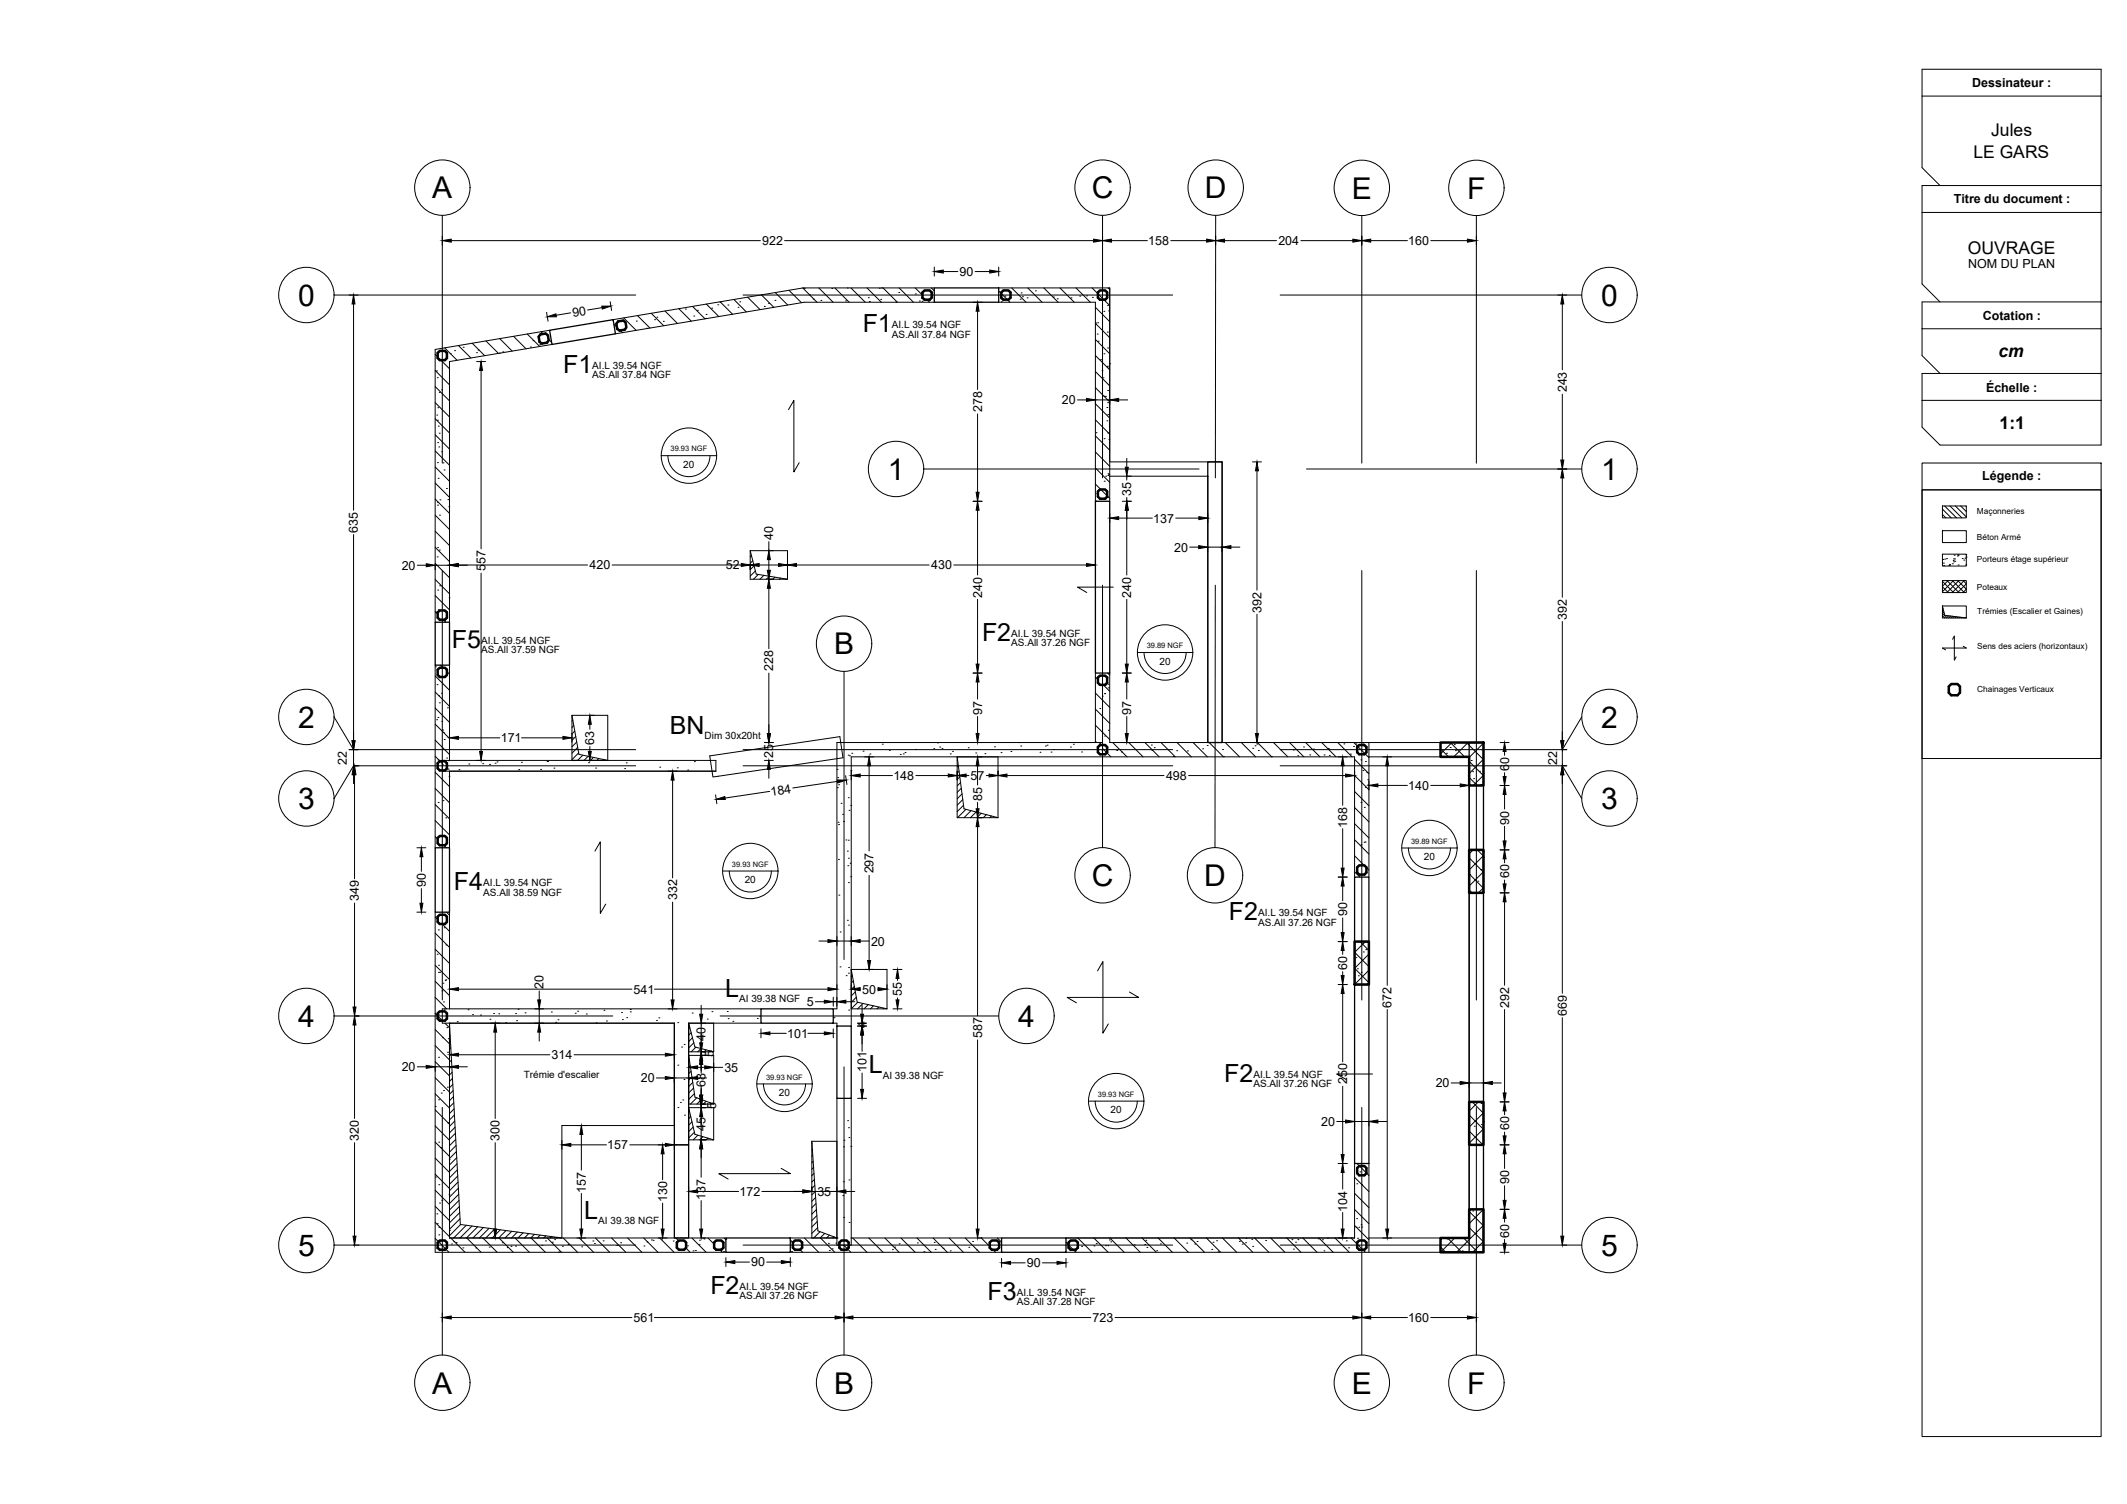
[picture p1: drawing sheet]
<svg xmlns="http://www.w3.org/2000/svg" width="594mm" height="420mm" viewBox="0 0 594 420" stroke-linecap="round" stroke-linejoin="round" font-family="sans-serif">
<defs><g id="words">
<g font-size="8.4">
<text x="120.7" y="55.4">A</text>
<text x="304.9" y="55.4">C</text>
<text x="336.5" y="55.4">D</text>
<text x="377.6" y="55.5">E</text>
<text x="409.8" y="55.5">F</text>
<text x="83.2" y="85.4">0</text>
<text x="447.2" y="85.4">0</text>
<text x="247.9" y="134">1</text>
<text x="447.2" y="134">1</text>
<text x="232.9" y="182.8">B</text>
<text x="83.2" y="203.3">2</text>
<text x="447.2" y="203.3">2</text>
<text x="83.2" y="226">3</text>
<text x="447.2" y="226">3</text>
<text x="304.9" y="247.5">C</text>
<text x="336.3" y="247.5">D</text>
<text x="83.2" y="286.8">4</text>
<text x="284.4" y="286.8">4</text>
<text x="83.2" y="350.8">5</text>
<text x="447.2" y="350.8">5</text>
<text x="120.7" y="389.3">A</text>
<text x="232.9" y="389.3">B</text>
<text x="377.6" y="389.3">E</text>
<text x="409.8" y="389.3">F</text>
</g>
<g font-size="7">
<text x="240.9" y="92.8">F1</text>
<text x="157.3" y="104.2">F1</text>
<text x="274.3" y="179.1">F2</text>
<text x="126.2" y="180.9">F5</text>
<text x="187.1" y="205.1">BN</text>
<text x="126.8" y="248.7">F4</text>
<text x="343.2" y="257.1">F2</text>
<text x="202.6" y="278.4">L</text>
<text x="242.7" y="299.9">L</text>
<text x="341.9" y="302.2">F2</text>
<text x="163.2" y="340.4">L</text>
<text x="198.4" y="361.5">F2</text>
<text x="275.8" y="363.2">F3</text>
</g>
<g font-size="4.9">
<text x="556.2" y="38.1">Jules</text>
<text x="551.2" y="44">LE GARS</text>
<text x="549.6" y="71">OUVRAGE</text>
<text x="558.2" y="99.8">cm</text>
<text x="558.5" y="119.8">1:1</text>
</g>
<g font-size="3.5">
<text x="550.8" y="24.3">Dessinateur :</text>
<text x="545.7" y="56.8">Titre du document :</text>
<text x="212.9" y="68.5">922</text>
<text x="320.7" y="68.5">158</text>
<text x="357" y="68.5">204</text>
<text x="393.3" y="68.5">160</text>
<text x="268" y="77.1">90</text>
<text x="549.7" y="75">NOM DU PLAN</text>
<text x="160" y="88.5" transform="rotate(-9 160 88.5)">90</text>
<text x="553.8" y="89.3">Cotation :</text>
<text x="296.6" y="112.9">20</text>
<text x="437.6" y="109.6" transform="rotate(-90 437.6 109.6)">243</text>
<text x="554.7" y="109.6">Échelle :</text>
<text x="274.3" y="115.1" transform="rotate(-90 274.3 115.1)">278</text>
<text x="553.6" y="134">Légende :</text>
<text x="315.9" y="138.5" transform="rotate(-90 315.9 138.5)">35</text>
<text x="100" y="148.8" transform="rotate(-90 100 148.8)">635</text>
<text x="322.1" y="146">137</text>
<text x="216" y="150.7" transform="rotate(-90 216 150.7)">40</text>
<text x="328" y="154.1">20</text>
<text x="112.2" y="159.1">20</text>
<text x="135.6" y="159.6" transform="rotate(-90 135.6 159.6)">557</text>
<text x="164.7" y="159.1">420</text>
<text x="202.7" y="159.1">52</text>
<text x="260.1" y="159.1">430</text>
<text x="274.3" y="166.9" transform="rotate(-90 274.3 166.9)">240</text>
<text x="315.9" y="166.9" transform="rotate(-90 315.9 166.9)">240</text>
<text x="352.3" y="171.1" transform="rotate(-90 352.3 171.1)">392</text>
<text x="437.6" y="173.1" transform="rotate(-90 437.6 173.1)">392</text>
<text x="216" y="187.5" transform="rotate(-90 216 187.5)">228</text>
<text x="274.3" y="199.7" transform="rotate(-90 274.3 199.7)">97</text>
<text x="315.9" y="199.7" transform="rotate(-90 315.9 199.7)">97</text>
<text x="139.9" y="207.4">171</text>
<text x="166" y="208.1" transform="rotate(-90 166 208.1)">63</text>
<text x="96.9" y="213.6" transform="rotate(-90 96.9 213.6)">22</text>
<text x="216" y="211.9" transform="rotate(-90 216 211.9)">25</text>
<text x="421.5" y="215.3" transform="rotate(-90 421.5 215.3)">60</text>
<text x="434.9" y="213.6" transform="rotate(-90 434.9 213.6)">22</text>
<text x="249.5" y="217.9">148</text>
<text x="271.1" y="217.9">57</text>
<text x="325.7" y="217.9">498</text>
<text x="393.3" y="220.6">140</text>
<text x="215.4" y="222.3" transform="rotate(-8 215.4 222.3)">184</text>
<text x="274.3" y="223.7" transform="rotate(-90 274.3 223.7)">85</text>
<text x="376.2" y="231.3" transform="rotate(-90 376.2 231.3)">168</text>
<text x="421.5" y="230.4" transform="rotate(-90 421.5 230.4)">90</text>
<text x="244" y="244" transform="rotate(-90 244 244)">297</text>
<text x="421.5" y="245.4" transform="rotate(-90 421.5 245.4)">60</text>
<text x="100.3" y="251.8" transform="rotate(-90 100.3 251.8)">349</text>
<text x="118.9" y="247.8" transform="rotate(-90 118.9 247.8)">90</text>
<text x="189.1" y="251.5" transform="rotate(-90 189.1 251.5)">332</text>
<text x="376.2" y="256" transform="rotate(-90 376.2 256)">90</text>
<text x="243.3" y="264.1">20</text>
<text x="376.2" y="271" transform="rotate(-90 376.2 271)">60</text>
<text x="151.8" y="276.3" transform="rotate(-90 151.8 276.3)">20</text>
<text x="177" y="277.6">541</text>
<text x="225.3" y="281.1">5</text>
<text x="240.8" y="277.6">50</text>
<text x="251.9" y="278.3" transform="rotate(-90 251.9 278.3)">55</text>
<text x="388.7" y="281.5" transform="rotate(-90 388.7 281.5)">672</text>
<text x="421.5" y="281.5" transform="rotate(-90 421.5 281.5)">292</text>
<text x="242" y="287.1" transform="rotate(-90 242 287.1)">4</text>
<text x="437.6" y="283.8" transform="rotate(-90 437.6 283.8)">669</text>
<text x="197.1" y="290.7" transform="rotate(-90 197.1 290.7)">40</text>
<text x="219.9" y="289.9">101</text>
<text x="274.3" y="290" transform="rotate(-90 274.3 290)">587</text>
<text x="112.2" y="299.3">20</text>
<text x="154" y="295.9">314</text>
<text x="199.4" y="295.3" transform="rotate(-90 199.4 295.3)">5</text>
<text x="202.3" y="299.4">35</text>
<text x="242" y="299.5" transform="rotate(-90 242 299.5)">101</text>
<text x="179" y="302.4">20</text>
<text x="197.1" y="303.6" transform="rotate(-90 197.1 303.6)">68</text>
<text x="376.2" y="302.9" transform="rotate(-90 376.2 302.9)">250</text>
<text x="401" y="303.8">20</text>
<text x="200.1" y="309.9" transform="rotate(-90 200.1 309.9)">5</text>
<text x="197.1" y="315.8" transform="rotate(-90 197.1 315.8)">45</text>
<text x="369" y="314.5">20</text>
<text x="421.5" y="315.8" transform="rotate(-90 421.5 315.8)">60</text>
<text x="100.3" y="318.7" transform="rotate(-90 100.3 318.7)">320</text>
<text x="139.5" y="318.7" transform="rotate(-90 139.5 318.7)">300</text>
<text x="169.6" y="321.1">157</text>
<text x="163.6" y="333.2" transform="rotate(-90 163.6 333.2)">157</text>
<text x="186.3" y="335.9" transform="rotate(-90 186.3 335.9)">130</text>
<text x="197.1" y="335.2" transform="rotate(-90 197.1 335.2)">137</text>
<text x="206.5" y="334.1">172</text>
<text x="228.3" y="334.1">35</text>
<text x="421.5" y="330.8" transform="rotate(-90 421.5 330.8)">90</text>
<text x="376.2" y="338.5" transform="rotate(-90 376.2 338.5)">104</text>
<text x="421.5" y="345.8" transform="rotate(-90 421.5 345.8)">60</text>
<text x="209.8" y="353.8">90</text>
<text x="286.8" y="354">90</text>
<text x="177" y="369.3">561</text>
<text x="305.1" y="369.3">723</text>
<text x="393.3" y="369.3">160</text>
</g>
<g font-size="2.8">
<text x="249.1" y="94.3">AS.All 37.84 NGF</text>
<text x="249.1" y="91.7">AI.L 39.54 NGF</text>
<text x="165.4" y="105.7">AS.All 37.84 NGF</text>
<text x="165.4" y="103.1">AI.L 39.54 NGF</text>
<text x="190.8" y="130.6">20</text>
<text x="134.4" y="179.8">AI.L 39.54 NGF</text>
<text x="282.4" y="178">AI.L 39.54 NGF</text>
<text x="134.4" y="182.4">AS.All 37.59 NGF</text>
<text x="282.4" y="180.6">AS.All 37.26 NGF</text>
<text x="323.9" y="185.7">20</text>
<text x="196.8" y="206.6">Dim 30x20ht</text>
<text x="397.7" y="240.3">20</text>
<text x="135" y="250.2">AS.All 38.59 NGF</text>
<text x="135" y="247.6">AI.L 39.54 NGF</text>
<text x="208" y="246.7">20</text>
<text x="351.4" y="256">AI.L 39.54 NGF</text>
<text x="351.4" y="258.6">AS.All 37.26 NGF</text>
<text x="206.4" y="279.9">AI 39.38 NGF</text>
<text x="146.3" y="301.1">Trémie d'escalier</text>
<text x="246.6" y="301.4">AI 39.38 NGF</text>
<text x="350.1" y="303.6">AS.All 37.26 NGF</text>
<text x="350.1" y="301">AI.L 39.54 NGF</text>
<text x="217.5" y="306.2">20</text>
<text x="310.2" y="311">20</text>
<text x="167.1" y="341.9">AI 39.38 NGF</text>
<text x="206.6" y="362.9">AS.All 37.26 NGF</text>
<text x="206.6" y="360.3">AI.L 39.54 NGF</text>
<text x="284" y="364.6">AS.All 37.28 NGF</text>
<text x="284" y="362.1">AI.L 39.54 NGF</text>
</g>
<g font-size="2.3">
<text x="552.2" y="143.7">Maçonneries</text>
<text x="552.2" y="150.8">Béton Armé</text>
<text x="552.1" y="157.1">Porteurs étage supérieur</text>
<text x="552.1" y="164.7">Poteaux</text>
<text x="552.3" y="171.6">Trémies (Escalier et Gaines)</text>
<text x="552.2" y="181.3">Sens des aciers (horizontaux)</text>
<text x="552.2" y="193.3">Chainages Verticaux</text>
</g>
<g font-size="2.1">
<text x="187.3" y="126">39.93 NGF</text>
<text x="320.3" y="181.1">39.89 NGF</text>
<text x="394.1" y="235.7">39.89 NGF</text>
<text x="204.4" y="242.1">39.93 NGF</text>
<text x="214" y="301.6">39.93 NGF</text>
<text x="306.6" y="306.4">39.93 NGF</text>
</g>
</g></defs>
<g fill="none" stroke="#000" stroke-width=".28">
<path d="M121.5 99l4 4M124.2 97.2l3.5 3.4M128 96.5l3.5 3.5M131.9 95.9l3.5 3.5M135.7 95.3l3.5 3.4M139.6 94.6l3.5 3.5M143.4 94l3.5 3.4M147.3 93.3l3.5 3.5M151.1 92.7l.6 .6M153.2 94.7l.9 .9M171.5 90.6l.8 .8M173.2 92.3l.6 .6"/>
<path d="M174.2 88.8l3.5 3.5M178 88.2l3.5 3.5M181.9 87.5l3.5 3.5M185.7 86.9l3.5 3.5M189.6 86.2l3.5 3.5M193.4 85.6l3.5 3.5M197.3 84.9l3.5 3.5M201.1 84.3l3.5 3.5M205 83.7l3.5 3.4M208.8 83l3.5 3.5M212.7 82.4l3.4 3.5M216.5 81.7l3.5 3.5"/>
<path d="M220.4 81.1l3.4 3.5M224.2 80.4l4 4M228.7 80.4l4 4M233.2 80.4l4 4M237.7 80.4l4 4M242.2 80.4l4 4M246.6 80.4l4 4M251.1 80.4l4 4M255.6 80.4l2 2M258.9 83.7l.7 .7M260.1 80.4l.8 .9M278.9 81.3l3.2 3.1"/>
<path d="M282.6 80.4l4 4M287 80.4l4 4M291.5 80.4l4 4M296 80.4l4 4M300.5 80.4l4 4M305 80.4l5 5M306 99.3l4 4M306 94.8l4 4M306 90.3l4 4M306 85.9l4 4M309.5 80.4l.5 .5M121.5 117l4 4"/>
<path d="M121.5 112.5l4 4M121.5 108l4 4M121.5 103.5l4 4M306 117.3l4 4M306 112.8l4 4M306 108.3l4 4M306 103.8l4 4M121.5 139.4l4 4M121.5 134.9l4 4M121.5 130.5l4 4M121.5 126l4 4M121.5 121.5l4 4"/>
<path d="M306 139.7l.2 .3M306 135.2l4 4M306 130.7l4 4M306 126.3l4 4M306 121.8l4 4M121.5 157.4l4 4M121.5 152.9l4 4M121.5 148.4l4 4M121.5 143.9l4 4M121.5 170.9l.7 .7M121.5 166.4l4 4M121.5 161.9l4 4"/>
<path d="M123.8 173.1l.7 .7M121.5 197.8l4 4M121.5 193.3l4 4M121.5 188.8l4 4M123 185.8l.7 .7M124.8 187.6l.7 .7M306 198.1l4 4M306 193.6l4 4M306 189.1l.6 .7M308.2 191.3l1.8 1.8M309.3 188l.7 .6M121.5 215.8l4 4"/>
<path d="M121.5 211.3l2 2M121.5 206.8l4 4M121.5 202.3l4 4M306 207.1l.3 .3M306 202.6l4 4M307.9 209.1l2.4 2.3M310.8 207.4l4 4M315.3 207.4l4 4M319.8 207.4l4 4M324.3 207.4l4 4M328.7 207.4l4 4M333.2 207.4l4 4"/>
<path d="M337.7 207.4l4 4M342.2 207.4l4 4M346.7 207.4l4 4M351.2 207.4l4 4M355.7 207.4l4 4M360.2 207.4l4 4M364.7 207.4l4 4M369.2 207.4l4 4M373.6 207.4l4 4M378.1 207.4l4.2 4.2M378.3 216.6l4 4M378.3 212.1l4 4"/>
<path d="M402.3 209.2l2.3 2.2M405.1 207.4l4 4M405.5 207.4l-3.2 3.2M409.6 207.4l4.7 4.8M410 207.4l-4 4M410.3 217.2l2.3 2.2M410.3 212.7l4 4M414 207.4l.3 .3M414.3 216.6l-2.8 2.8M414.3 212.1l-4 4M414.3 207.6l-4 4M121.5 233.7l.7 .7"/>
<path d="M121.5 229.2l4 4M121.5 224.7l4 4M121.5 220.3l4 4M123.9 236.1l.8 .7M378.3 239.1l2.7 2.6M378.3 234.6l4 4M378.3 230.1l4 4M378.3 225.6l4 4M378.3 221.1l4 4M410.3 239.6l4 4M411.4 237.4l-1.1 1.1M412.6 237.4l1.7 1.8"/>
<path d="M414.3 239l-4 4M121.5 256.2l.7 .7M123.5 258.1l2 2.1M124.7 254.8l.8 .9M378.3 243.6l1.5 1.4M381.6 242.4l.7 .7M410.3 248.6l.8 .8M410.3 244.1l4 4M414.3 248l-1.4 1.4M414.3 243.5l-4 4M121.5 278.6l3.2 3.2M121.5 274.1l4 4"/>
<path d="M121.5 269.6l4 4M121.5 265.2l4 4M121.5 260.7l4 4M378.3 275h.1M379.9 263l2.4 2.5M381.4 263l-3.1 3 4 4M382.3 266.5l-4 4 4 4M382.3 271l-4 4M121.5 296.6l4 4M121.5 292.1l4 4M121.5 287.6l4 4M121.5 283.1l2 2"/>
<path d="M124.3 285.8l1.2 1.3M121.5 319l4 4M121.5 314.5l4 4M121.5 310l4 4M121.5 305.6l4 4M121.5 301.1l4 4M410.3 316l3.9 3.8M410.3 311.5l4 4M411.2 307.8l3.1 3.2M412.9 307.8l-2.6 2.6M414.3 315.4l-4 4M414.3 310.9l-4 4"/>
<path d="M121.5 337l4 4M121.5 332.5l4 4M121.5 328l4 4M121.5 323.5l4 4M378.3 337.9l4 4M378.3 333.4l4 4M378.3 328.9l4 4M379 325l3.3 3.4M410.3 338.4l4 4M414.2 337.8l.1 .1M414.3 337.8l-4 4M121.5 346l3.9 3.8"/>
<path d="M121.5 341.5l4 4M125.9 345.8l4 4M130.4 345.8l4 4M134.9 345.8l4 4M139.4 345.8l4 4M143.9 345.8l4 4M148.3 345.8l4 4M152.8 345.8l4 4M157.3 345.8l4 4M161.8 345.8l4 4M166.3 345.8l4 4M170.8 345.8l4 4"/>
<path d="M175.3 345.8l4 4M179.8 345.8l4 4M184.3 345.8l4 4M188.8 345.8l.7 .8M191.6 348.6l1.2 1.2M193.2 345.8l4 4M197.7 345.8l1.8 1.8M201 349.1l.7 .7M202.2 345.8l.5 .6M220.7 346.4l.8 .7M223.5 349.1l.7 .7M224.7 345.8l4 4"/>
<path d="M229.2 345.8l4 4M233.6 345.8l.2 .1M235.7 347.8l1.9 2M238.2 345.8l4 4M242.6 345.8l4 4M247.1 345.8l4 4M251.6 345.8l4 4M256.1 345.8l4 4M260.6 345.8l4 4M265.1 345.8l4 4M269.6 345.8l4 4M274.1 345.8l2.3 2.4"/>
<path d="M277.4 349.1l.7 .7M278.6 345.8l1.1 1.2M297.7 347.1l2.8 2.7M301 345.8l4 4M305.5 345.8l4 4M310 345.8l4 4M314.5 345.8l4 4M319 345.8l4 4M323.5 345.8l4 4M327.9 345.8l4 4M332.4 345.8l4 4M336.9 345.8l4 4"/>
<path d="M341.4 345.8l4 4M345.9 345.8l4 4M350.4 345.8l4 4M354.9 345.8l4 4M359.4 345.8l4 4M363.9 345.8l4 4M368.4 345.8l4 4M372.9 345.8l4 4M377.3 345.8l4 4M378.3 342.3l4 4.1M402.3 348.4l1.5 1.4M404.3 345.8l4 4"/>
<path d="M406.3 345.8l-4 4M408.8 345.8l4 4M410.3 342.9l4 4M414.3 346.8l-3 3M414.3 342.3l-7.5 7.5"/>
</g>
<!-- layer: BA -->
<g fill="none" stroke="#000" stroke-width=".28">
<path d="M125.7 98.8h.1M127 98h.1M129.4 97h.1M133.1 98.5h.1M133.5 97.8h.1M139.5 98.7h.1M140.4 98.3h.1M148.2 96.9h.1M148.9 95.2h.1M150.8 96.3h.1M151.2 92.7h.1M177.7 89.7h.1"/>
<path d="M180.5 91.7h.1M182.8 89.3h.1M183.5 88.6h.1M185.3 89.8h.1M191.4 86.3h.1M193.8 88.3h.1M194.8 86.7h.1M197 88.9h.1M197.2 87.8h.1M198.8 86.1h.1M200.5 85.2h.1M201.1 84.4h.1"/>
<path d="M203.3 85.2h.1M206.1 85.9h.1M206.6 84.3h.1M213.5 85.6h.1M214.7 84.8h.1M216.4 83.9h.1M224.6 80.5h.1M226.1 82.4h.1M227.1 83.5h.1M229.3 83.9h.1M232.3 80.6h.1M236.2 84.1h.1"/>
<path d="M236.7 80.5h.1M242.5 83.2h.1M242.8 84.2h.1M245.6 80.5h.1M246 83.6h.1M246.3 80.5h.1M250.2 84.4h.1M251 81.7h.1M255.7 82.1h.1M256.8 84.1h.1M257.4 83.4h.1M257.5 84.2h.1"/>
<path d="M279.5 83.5h.1M279.7 84.3h.1M280.7 82.7h.1M285 83.6h.1M285.2 81.8h.1M285.6 82.9h.1M286.9 83.2h.1M289.2 81.3h.1M294.2 83h.1M295.3 83.5h.1M299.1 83.2h.1M301.6 82.7h.1"/>
<path d="M303.5 82.7h.1M305.1 83.1h.1M306 90.2h.1M306.5 93.3h.1M306.6 90.2h.1M306.7 95.3h.1M308.3 87h.1M308.3 98.8h.1M308.9 82.5h.1M309.3 92.8h.1M309.3 85.4h.1M309.4 97.2h.1"/>
<path d="M309.6 86.8h.1M121.9 103.6h.1M122 116h.1M122.1 105.5h.1M122.2 117.4h.1M122.3 113.9h.1M122.4 119h.1M122.7 109.6h.1M123.3 108.9h.1M307.4 100.5h.1M307.8 103.6h.1M308.1 105.6h.1"/>
<path d="M308.4 110.7h.1M308.7 110.7h.1M309.1 113.8h.1M309.2 117.6h.1M309.2 102.5h.1M309.3 102.3h.1M309.4 112.5h.1M309.4 109.1h.1M309.4 115.8h.1M309.9 101.6h.1M122.2 129.2h.1M122.2 123.7h.1"/>
<path d="M122.4 133.6h.1M122.6 124.9h.1M122.7 121h.1M122.9 139.6h.1M123.3 126.2h.1M123.7 129.3h.1M124 131.3h.1M124.7 136.5h.1M125.1 139.6h.1M306.1 120.9h.1M306.3 137.9h.1M308.4 122.6h.1"/>
<path d="M308.4 134.4h.1M308.8 133h.1M309.4 120.9h.1M309.4 132.8h.1M309.5 132.3h.1M309.7 132.5h.1M309.7 122.8h.1M122.1 155.6h.1M122.2 141.1h.1M122.2 153h.1M122.2 140.3h.1M122.7 153.7h.1"/>
<path d="M122.8 143.9h.1M125.4 141.5h.1M121.8 171h.1M122.2 164.8h.1M122.4 170.3h.1M122.8 163.6h.1M125.4 167h.1M121.6 186.3h.1M122.1 191.3h.1M122.5 194.4h.1M122.7 196.3h.1M123.3 193.7h.1"/>
<path d="M125 197.7h.1M307.2 197.9h.1M307.9 194.5h.1M308.5 193.8h.1M309.2 189.1h.1M309.5 191.1h.1M309.5 192.2h.1M121.9 201.1h.1M122.3 200.4h.1M122.4 212.3h.1M123.4 201.5h.1M123.6 213.7h.1"/>
<path d="M123.6 203.9h.1M123.8 204.6h.1M124.1 206.6h.1M124.6 213.2h.1M124.7 211.8h.1M125.1 214.9h.1M125.3 212.5h.1M125.4 216.9h.1M128.2 215h.1M130.9 213.4h.1M134.8 213.3h.1M136.7 213.6h.1"/>
<path d="M138.3 213.2h.1M138.8 212.9h.1M144.9 215h.1M145.6 213h.1M151 214.9h.1M152.8 212.7h.1M153 212.7h.1M154.7 214.6h.1M160.3 212.5h.1M164.4 213.1h.1M166.4 214.6h.1M174.5 214.7h.1"/>
<path d="M174.9 213.1h.1M184.3 214.3h.1M189.2 214.5h.1M192.1 215.1h.1M193.9 212.8h.1M233.8 214.9h.1M234 217.3h.1M234.2 219.2h.1M236.9 211h.1M237.3 211.1h.1M237.7 215.2h.1M237.9 210.4h.1"/>
<path d="M241.1 209.8h.1M243 210.6h.1M246.4 207.9h.1M248.4 209.6h.1M251.4 210.8h.1M252.3 210.6h.1M252.8 210.2h.1M255.7 209.4h.1M260.8 209.1h.1M261.8 207.5h.1M262.5 208.7h.1M263.1 209.1h.1"/>
<path d="M265.4 210.6h.1M266.1 209.9h.1M270.4 208.9h.1M272.5 210.4h.1M275.1 210.5h.1M277.8 208.6h.1M279.6 210.2h.1M282.3 209.9h.1M284.6 207.5h.1M285.1 208.4h.1M290.5 210.2h.1M292 208.4h.1"/>
<path d="M292.4 208.2h.1M293.6 210.1h.1M294.2 209.4h.1M299 208.7h.1M299.8 207.9h.1M302.1 210.1h.1M307.1 207.7h.1M307.7 209.7h.1M308.5 205.6h.1M309.5 204h.1M311.9 209.7h.1M313.3 210.1h.1"/>
<path d="M314.5 207.5h.1M321.6 208.1h.1M321.7 209.6h.1M322.4 208.9h.1M327.6 211.3h.1M328.7 209.7h.1M331.6 209.8h.1M335.9 209.2h.1M337.2 208.3h.1M341.5 209.4h.1M341.7 211.3h.1M349.9 209h.1"/>
<path d="M350.5 208.3h.1M351.1 207.8h.1M351.5 209.7h.1M355.1 211.4h.1M361.2 209.5h.1M362.5 211.1h.1M364.1 208.7h.1M365.8 210.9h.1M366.8 209.3h.1M369.8 210.9h.1M371 209.1h.1M371.3 211.1h.1"/>
<path d="M375.4 207.8h.1M377.2 210.7h.1M378 208.5h.1M378.7 207.8h.1M380.1 212.3h.1M380.7 215.3h.1M380.7 207.6h.1M381.4 212.7h.1M381.4 220h.1M381.8 215.8h.1M382 217.8h.1M382 219.3h.1"/>
<path d="M404 210.4h.1M405 208.8h.1M406.2 208h.1M406.5 209.7h.1M410.9 212.4h.1M411.3 215.6h.1M411.6 217.5h.1M413.2 215.5h.1M413.6 219.2h.1M413.8 219.2h.1M413.9 209.5h.1M122.4 224.2h.1"/>
<path d="M122.4 236h.1M123.7 223.7h.1M124.5 228.5h.1M233.9 220h.1M234.1 229.7h.1M234.2 230.4h.1M234.9 224.4h.1M235.3 227.5h.1M235.6 229.5h.1M236.3 234.7h.1M236.7 237.8h.1M236.9 222.8h.1"/>
<path d="M236.9 239.8h.1M236.9 234.7h.1M237.1 226.4h.1M237.6 225h.1M380.1 224.2h.1M380.1 236h.1M381 235.3h.1M381 225.6h.1M381.3 235.2h.1M414.3 238h.1M414.3 239.5h.1M122.4 259.8h.1"/>
<path d="M124 259.2h.1M234.2 240.1h.1M234.3 250.1h.1M236.7 257.1h.1M236.8 241.9h.1M237 246.6h.1M237 258.4h.1M237.4 241.2h.1M237.6 244.9h.1M410.5 244.3h.1M412.8 246.2h.1M413.6 243h.1"/>
<path d="M414.3 249.2h.1M122.1 266.6h.1M122.5 271.6h.1M122.5 269.7h.1M122.8 271.7h.1M123.5 276.8h.1M123.7 274.7h.1M123.9 279.9h.1M124.3 273.9h.1M124.5 273.7h.1M124.6 264h.1M234.6 270.1h.1"/>
<path d="M234.7 260.4h.1M236.3 272.6h.1M237 271.9h.1M237 270.3h.1M378.7 267.5h.1M379.1 270.6h.1M379.4 272.6h.1M380.2 271.6h.1M380.8 265.9h.1M381.5 265.3h.1M122.5 283.5h.1M122.5 295.4h.1"/>
<path d="M123.6 289.9h.1M124.1 281.9h.1M124.6 283.7h.1M124.8 287.1h.1M125 294h.1M125.2 290.2h.1M125.5 292.2h.1M127.7 285.4h.1M130.7 282.1h.1M132 283.4h.1M134.2 283.6h.1M136.8 284.7h.1"/>
<path d="M137.9 283.1h.1M139.3 283.2h.1M141.2 285.7h.1M144 283.1h.1M144.3 285.1h.1M144.7 281.9h.1M146.6 283h.1M154 282.7h.1M155.2 285.6h.1M155.8 284.9h.1M160.7 283.1h.1M161.3 282.5h.1"/>
<path d="M163.8 283.3h.1M166.5 285.8h.1M168.7 282.2h.1M169.4 285.2h.1M173.6 282.9h.1M173.8 284.8h.1M175 284.3h.1M176 282h.1M176.1 282.7h.1M183.4 285.1h.1M184 284.4h.1M189.3 285.7h.1"/>
<path d="M189.3 297.6h.1M190.4 292.5h.1M191.1 291.8h.1M193.3 283h.1M197.5 284.7h.1M198.8 282.6h.1M203.1 282.6h.1M203.4 284.6h.1M204.7 285.3h.1M211.5 284.5h.1M212.2 283.8h.1M232.9 284.3h.1"/>
<path d="M234.7 280.1h.1M237 282.2h.1M121.5 309.1h.1M122.5 307.2h.1M122.5 319.1h.1M123.2 305.4h.1M123.9 304.7h.1M125 303.7h.1M125.1 313.7h.1M189.3 309.4h.1M190 308h.1M190.7 307.3h.1"/>
<path d="M191 301.6h.1M191.2 311.5h.1M235.7 318.5h.1M236.7 313.1h.1M237 315h.1M237.1 317.8h.1M411.8 314.6h.1M413.7 308.3h.1M413.8 314.2h.1M414.1 311.4h.1M414.3 313.4h.1M121.6 328.8h.1"/>
<path d="M122 339.1h.1M122.6 331h.1M122.8 336.1h.1M123.1 320.6h.1M123.4 335.4h.1M125.4 333.7h.1M125.5 324h.1M235.4 334h.1M235.5 330.1h.1M235.6 320.4h.1M236 333.3h.1M237.1 329.6h.1"/>
<path d="M237.7 320.2h.1M379 330.7h.1M379.8 327.4h.1M380.3 330.9h.1M411.3 338.3h.1M413.8 337.9h.1M122 348.8h.1M122.1 341.9h.1M122.6 345h.1M122.6 342.8h.1M122.8 346.9h.1M125.5 343.7h.1"/>
<path d="M126.1 347.5h.1M126.8 346.8h.1M127.4 347.1h.1M129.3 348.6h.1M132.9 348.6h.1M136.6 348.4h.1M140.3 347.2h.1M141.7 348.5h.1M142.7 348.2h.1M144 348.1h.1M151.3 347.9h.1M152.4 346.7h.1"/>
<path d="M154.3 347h.1M154.9 346.3h.1M156 349.8h.1M157.1 348.2h.1M158.7 347.7h.1M162.5 348.3h.1M165.6 346.7h.1M166 347.4h.1M168.5 346.6h.1M172.3 347.9h.1M173.3 347.2h.1M179.9 348.1h.1"/>
<path d="M180.7 346.9h.1M181.9 346.4h.1M182.4 346.5h.1M188 346.7h.1M192 348h.1M193.6 349.4h.1M194.2 349.3h.1M195.3 347.7h.1M195.4 346.5h.1M196.6 346.1h.1M202.1 349.6h.1M202.7 346.2h.1"/>
<path d="M221.1 349.6h.1M221.7 348.9h.1M231.4 347.3h.1M231.6 349.3h.1M232.4 348.9h.1M233.5 347.3h.1M235.3 349.3h.1M235.7 340.1h.1M237.1 341.5h.1M249.2 349.1h.1M249.9 348.4h.1M251.1 347.5h.1"/>
<path d="M256.2 347.2h.1M258 349.7h.1M260.9 347.1h.1M261.2 349h.1M263.4 348.7h.1M265.4 349.4h.1M270.6 348.4h.1M271.6 346.8h.1M272.7 349.2h.1M300.3 349.5h.1M302.1 348.2h.1M305.5 348.1h.1"/>
<path d="M306.2 347.4h.1M308.8 348h.1M309.4 348h.1M309.8 346.4h.1M310.2 346.9h.1M316.8 347.7h.1M319.7 347.7h.1M320 346.5h.1M320.3 348.5h.1M323.1 349.4h.1M324.1 347.5h.1M331.5 347.3h.1"/>
<path d="M332.6 346.3h.1M333.7 347.5h.1M334.3 346.8h.1M338.5 349h.1M338.8 347h.1M339.8 346.6h.1M340.2 349.7h.1M346.1 346.8h.1M347 347.6h.1M347.9 347.2h.1M348 345.9h.1M349.6 346.2h.1"/>
<path d="M349.9 348.2h.1M353.5 346.6h.1M360.8 346.3h.1M361.3 349h.1M361.9 347h.1M362.5 346.3h.1M368.2 346.1h.1M369.4 346.4h.1M369.8 349.4h.1M370.8 345.9h.1M376 346.6h.1M376.6 348.6h.1"/>
<path d="M378.8 342.8h.1M378.9 340.4h.1M379.2 345.9h.1M379.4 347.9h.1M379.5 342.9h.1M380.2 342.2h.1M380.3 342.8h.1M404.2 346.1h.1M408.4 349.5h.1M409 347.6h.1M412.2 344.6h.1M413.8 349.8h.1"/>
</g>
<g fill="none" stroke="#000" stroke-width=".28">
<path d="M153.5 92.3l-32 5.3v76.2M154.2 96.2l-28.7 4.8v72.8M260.9 80.4h-36.6l-53.1 8.9M260.9 84.4h-36.3l-52.7 8.9M278.9 80.4h31.1v59.6M278.9 84.4h27.1v55.6M310 129h31.3v78.4M310 133h27.3v74.4M121.5 185.8v51M125.5 185.8v26.6M306 188v19.4M310 188v19.4h104.3v142.4h-116.6"/>
<path d="M123.5 212.4h76.4v3h-76.4zM125.5 215.4v21.4M307.9 211.4v-4h-74.1v74.4h-1.1M382.3 211.4h28v134.4h-28M382.3 207.4v37.6M121.5 254.8v95h81.2M125.5 254.8v27M378.3 245v-33.6h-140.5v75.2M378.3 263v12M382.3 263v12M125.5 285.8v60h77.2M212.5 281.8h-89v4h64.8v34h4v-34h20.2"/>
<path d="M232.7 285.8h1.1v.8M233.8 306.8v41h4v-41M378.3 325v20.8h-80.6M382.3 325v24.8M220.7 345.8h13.1M220.7 349.8h59M233.8 345.8h.1M237.8 345.8h41.9"/>
</g>
<g fill="none" stroke="#000" stroke-width=".28">
<path d="M209.5 153.8h10.4v8M209.5 153.8v8h10.4M209.5 153.8l1.7 6.6 8.7 1.4M209.9 155.2l-.4 .4M210.3 156.6l-.8 .8M210.6 158.1l-1.1 1.1M211 159.5l-1.5 1.5M211.8 160.5l-1.4 1.3M213.3 160.7l-1.1 1.1M214.9 161l-.9 .8M216.4 161.2l-.6 .6M218 161.5l-.4 .3"/>
<path d="M219.5 161.8h-.1M159.8 199.8v12.6h9.9M159.8 199.8h9.9v12.6M159.8 199.8l1.9 10.9 8 1.7M160 201.2l-.2 .2M160.3 202.7l-.5 .5M160.5 204.2l-.7 .8M160.8 205.8l-1 1M161.1 207.3l-1.3 1.3M161.3 208.8l-1.5 1.6M161.6 210.3l-1.8 1.9M162.8 211l-1.5 1.4"/>
<path d="M164.3 211.3l-1.2 1.1M165.8 211.6l-.9 .8M167.2 211.9l-.5 .5M168.7 212.2l-.2 .2M267.3 211.4h11.5v17M267.3 211.4v17h11.5M267.3 211.4l1.9 14.6 9.6 2.4M267.4 212.3l-.1 .1M267.7 213.8l-.4 .4M267.9 215.4l-.6 .6M268.1 217l-.8 .8M268.3 218.6l-1 1"/>
<path d="M268.5 220.2l-1.2 1.2M268.7 221.8l-1.4 1.4M268.9 223.4l-1.6 1.5M269.1 225l-1.8 1.7M269.8 226.1l-2.4 2.3M271.2 226.5l-2 1.9M272.6 226.8l-1.6 1.6M274.1 227.2l-1.3 1.2M275.5 227.6l-.9 .8M276.9 228l-.5 .4M278.3 228.3l-.1 .1M237.8 270.8h9.9v11"/>
<path d="M237.8 270.8l1.6 9.2 8.3 1.8M237.8 270.8v11M237.8 271h.1M238 272.5l-.2 .3M238.3 274l-.5 .6M238.6 275.6l-.8 .8M238.9 277.1l-1.1 1.1M239.2 278.6l-1.4 1.4M125.5 285.9h.1M125.5 285.8v60h31.4M125.5 285.8h62.8v28.6h-31.4v31.4M125.5 285.8l3.1 56.3 28.3 3.7"/>
<path d="M125.6 287.6l-.1 .1M125.7 289.3l-.2 .2M125.8 291l-.3 .3M125.9 292.7l-.4 .4M126 294.4l-.5 .5M126.1 296.1l-.6 .6M126.2 297.9l-.7 .6M126.3 299.6l-.8 .7M192.3 285.8h7v8M192.3 294.8h7v13.6M192.3 285.8v8h7M192.3 294.8v13.6h7"/>
<path d="M192.3 294.8l1.8 11.7 5.2 1.9M192.3 285.8l1.8 6.7 5.2 1.3M192.5 296.2l-.2 .2M192.7 287.1l-.4 .3M192.8 297.7l-.5 .5M193 299.3l-.7 .7M193 288.5l-.7 .7M193.4 289.9l-1.1 1.1M193.8 291.3l-1.5 1.5M194.4 292.5l-1.3 1.3M195.8 292.9l-.9 .9M197.2 293.3l-.5 .5"/>
<path d="M198.6 293.6l-.1 .2M237.8 281.8h9.9M239.6 280l-1.8 1.8M241 280.3l-1.5 1.5M242.5 280.7l-1.2 1.1M244 281l-.9 .8M245.4 281.3l-.5 .5M246.9 281.6l-.2 .2M126.4 301.3l-.9 .8M126.5 303l-1 .9M126.6 304.7l-1.1 1M126.6 306.4l-1.1 1.1"/>
<path d="M126.7 308.1l-1.2 1.2M126.8 309.8l-1.3 1.3M126.9 311.5l-1.4 1.4M127 313.2l-1.5 1.5M127.1 314.9l-1.6 1.6M127.2 316.6l-1.7 1.7M127.3 318.3l-1.8 1.8M127.4 320l-1.9 1.9M192.3 309.4h7v9M192.3 309.4v9h7M192.3 309.4l1.8 7.5 5.2 1.5M192.6 310.5l-.3 .2"/>
<path d="M192.9 311.9l-.6 .6M193.3 300.8l-1 1M193.3 313.4l-1 .9M193.5 302.4l-1.2 1.2M193.6 314.9l-1.3 1.2M193.7 304l-1.4 1.3M194 305.5l-1.7 1.6M194 316.3l-1.7 1.6M194.6 306.7l-1.8 1.7M194.9 317.1l-1.3 1.3M195.9 307.2l-1.3 1.2M196.3 317.5l-.9 .9"/>
<path d="M197.2 307.7l-.8 .7M197.7 317.9l-.5 .5M198.5 308.1l-.3 .3M199.1 318.4h-.1M226.7 318.8v27h7.1M226.7 318.8h7.1v27M226.7 318.8l1.7 25.1 5.4 1.9M226.8 319.4h-.1M127.5 321.7l-2 1.9M127.6 323.4l-2.1 2M127.7 325.1l-2.2 2.1M127.7 326.8l-2.2 2.2"/>
<path d="M127.9 328.5l-2.4 2.3M127.9 330.2l-2.4 2.4M128 331.9l-2.5 2.5M128.1 333.6l-2.6 2.6M128.2 335.3l-2.7 2.7M128.3 337.1l-2.8 2.7M128.4 338.8l-2.9 2.8M226.9 321.1l-.2 .1M227 322.8l-.3 .2M227.1 324.4l-.4 .4M227.2 326.1l-.5 .5M227.4 327.8l-.7 .6"/>
<path d="M227.5 329.5l-.8 .7M227.6 331.2l-.9 .8M227.7 332.9l-1 .9M227.8 334.5l-1.1 1.1M227.9 336.2l-1.2 1.2M228 337.9l-1.3 1.3M228.1 339.6l-1.4 1.4M128.5 340.5l-3 2.9M128.7 342.1l-3.2 3.1M130.2 342.3l-3.5 3.5M131.8 342.5l-3.3 3.3M133.4 342.7l-3.1 3.1"/>
<path d="M135 342.9l-2.9 2.9M136.6 343.1l-2.7 2.7M138.2 343.3l-2.5 2.5M139.7 343.6l-2.2 2.2M141.3 343.8l-2 2M142.9 344l-1.8 1.8M144.5 344.2l-1.6 1.6M146.1 344.4l-1.4 1.4M147.7 344.6l-1.2 1.2M149.3 344.8l-1 1M150.9 345l-.8 .8M152.4 345.2l-.6 .6"/>
<path d="M154 345.4l-.4 .4M155.6 345.7l-.2 .1M228.2 341.3l-1.5 1.5M228.4 343l-1.7 1.6M229 344.1l-1.7 1.7M230.3 344.6l-1.2 1.2M231.7 345.1l-.8 .7M233 345.5l-.3 .3"/>
</g>
<path d="M153.5 92.3l17.7-3 .7 4-17.7 2.9zM260.9 80.4h18v4h-18zM306 140h4v48h-4zM121.5 173.8h4v12h-4zM121.5 236.8h4v18h-4zM378.3 245h4v18h-4zM378.3 275h4v50h-4zM212.5 281.8h20.2v4h-20.2zM233.8 286.6h4v20.2h-4zM188.3 319.8h4v26h-4zM202.7 345.8h18v4h-18zM279.7 345.8h18v4h-18z" fill="none" stroke="#000" stroke-width=".36"/>
<path d="M198.2 211.2l36.4-5.4 .8 5.9-36.3 5.4z" fill="none" stroke="#000" stroke-width=".28"/>
<!-- layer: Chainage verticaux -->
<g fill="none" stroke="#000" stroke-width=".7">
<path d="M122.8 98h1.5l.5 .6v1.4l-.5 .6h-1.5l-.6-.6v-1.4zM150.9 93.4l1.5-.2 .6 .4 .3 1.5-.5 .6-1.5 .3-.6-.5-.2-1.4zM172.6 89.8l1.5-.2 .6 .4 .2 1.5-.4 .6-1.5 .3-.6-.5-.2-1.5zM257.6 81.7l.6-.6h1.5l.5 .6v1.5l-.5 .5h-1.5l-.6-.5zM280.2 81.1h1.5l.5 .6v1.5l-.5 .5h-1.5l-.5-.5v-1.5zM306.6 81.7l.6-.6h1.5l.5 .6v1.5l-.5 .5h-1.5l-.6-.5zM306.6 137.3l.6-.6h1.5l.5 .6v1.4l-.5 .6h-1.5l-.6-.6zM122.2 171.1l.6-.6h1.5l.5 .6v1.5l-.5 .5h-1.5l-.6-.5zM122.2 187.1l.6-.6h1.5l.5 .6v1.5l-.5 .5h-1.5l-.6-.5zM306.6 189.3l.6-.6h1.5l.5 .6v1.5l-.5 .5h-1.5l-.6-.5zM545 191.1h1.7l.7 .7v1.7l-.7 .7h-1.7l-.7-.7v-1.7zM122.2 213.2l.6-.6h1.5l.5 .6v1.5l-.5 .5h-1.5l-.6-.5z"/>
<path d="M306.6 208.7l.6-.6h1.5l.5 .6v1.5l-.5 .5h-1.5l-.6-.5zM379.6 208.1h1.5l.5 .6v1.5l-.5 .5h-1.5l-.5-.5v-1.5zM122.2 234.1l.6-.6h1.5l.5 .6v1.5l-.5 .5h-1.5l-.6-.5zM122.2 256.1l.6-.6h1.5l.5 .6v1.5l-.5 .5h-1.5l-.6-.5zM379.6 241.7h1.5l.5 .6v1.5l-.5 .5h-1.5l-.5-.5v-1.5zM122.2 283.1l.6-.6h1.5l.5 .6v1.5l-.5 .5h-1.5l-.6-.5zM379.6 325.7h1.5l.5 .6v1.5l-.5 .5h-1.5l-.5-.5v-1.5zM122.8 346.5h1.5l.5 .6v1.5l-.5 .5h-1.5l-.6-.5v-1.5zM189 347.1l.6-.6h1.5l.5 .6v1.5l-.5 .5h-1.5l-.6-.5zM200 346.5h1.5l.5 .6v1.5l-.5 .5h-1.5l-.5-.5v-1.5zM221.5 347.1l.5-.6h1.5l.5 .6v1.5l-.5 .5h-1.5l-.5-.5zM234.4 347.1l.6-.6h1.5l.5 .6v1.5l-.5 .5h-1.5l-.6-.5z"/>
<path d="M276.4 347.1l.6-.6h1.5l.5 .6v1.5l-.5 .5h-1.5l-.6-.5zM298.5 347.1l.5-.6h1.5l.5 .6v1.5l-.5 .5h-1.5l-.5-.5zM379.6 346.5h1.5l.5 .6v1.5l-.5 .5h-1.5l-.5-.5v-1.5z"/>
</g>
<!-- layer: Cotations (Symbols) -->
<path d="M220.2 114.4l1.5-2.5v19.9l1.5-2.5M310.9 164h-9.9l2.5 1.5M166.2 237.8l1.5-2.6v20l1.5-2.6M306.5 271.2l1.5-2.6v20l1.5-2.6M315.5 277.1l2.5 1.5h-19.9l2.5 1.5M383.4 300h-10.1l2.6 1.5M218.2 326.4l2.6 1.5h-20l2.6 1.5" fill="none" stroke="#000" stroke-width=".28"/>
<!-- layer: Poteaux -->
<path d="M402.3 207.4h12v12h-4v-8h-8zM410.3 237.4h4v12h-4zM378.3 263h4v12h-4zM410.3 307.8h4v12h-4zM410.3 337.8h4v12h-12v-4h8z" fill="none" stroke="#000" stroke-width=".7"/>
<!-- layer: Poutres sous balcon -->
<path d="M337.3 129h4v78.4h-4zM410.3 207.4h4v142.4h-4z" fill="none" stroke="#000" stroke-width=".36"/>
<!-- layer: Cotations -->
<g fill="none" stroke="#000" stroke-width=".28">
<path d="M123.5 66v2.5M126 67.2h86.4M219.1 67.2h86.3M260.9 74.6v2.5M263.4 75.9h4.1M272.4 75.9h4M278.9 74.6v2.5M307.9 66v2.5M310.4 67.2h10.1M327 67.2h10M339.5 66v2.5M342 67.2h14.5"/>
<path d="M363.3 67.2h14.6M380.4 66v2.5M382.8 67.2h10.3M399.6 67.2h10.3M412.4 66v2.5M97.5 82.4h2.5M98.7 84.9v57.6M152.7 87.2l.4 2.5M159.4 87.4l-4.1 .7M168.2 85.9l-4.1 .7M170.4 84.3l.4 2.4M271.8 84.4h2.5"/>
<path d="M273 86.9v21.9M435.1 82.4h2.5M436.4 84.9v18.4M133.1 101h2.5M134.4 103.5v49.8M273 115.6v21.9M301 111.7h2.5M306 111.7v1.3M306 111.7h4M310 111.7v1.3M312.4 111.7h2.6M436.4 110.1v18.4"/>
<path d="M184.7 127.3h15.5M186.5 127.3a5.9 5.9 0 0 0 5.9 5.9 5.9 5.9 0 0 0 5.9-5.9M314.7 128v2.5M314.7 139v1M316 133h-1.3v1.1M349.8 129h2.5M351.1 131.5v33.4M435.1 131h2.5M436.4 133.5v33.4M536.8 136.8h50.1v75.1h-50.1zM98.7 149.3v57.6M116.6 157.9h2.4"/>
<path d="M121.5 157.8v1.4M121.5 157.9h4M125.5 156.7v2.5M128 157.8h36.1M128 157.9h2.5M171 157.8h38.5v1.3M212 157.8h5.5M214.7 151.3v2.5h1.3M214.7 156.3v3M219.9 156.6v2.5M222.4 157.8h37.1M266.4 157.8h37.1"/>
<path d="M271.8 140h2.5M273 142.5v18.1M306 156.6v1.2M310 143.5v2.5M312.4 144.7h9.4M313.5 140h2.5M314.7 142.5v18.1M328.4 144.7h6.4M332.3 152.8h2.5M337.3 152.8v1.3M337.3 152.8h4M337.3 143.5v2.5"/>
<path d="M341.3 152.8v1.3M343.8 152.8h2.5M134.4 160.1v49.8M214.7 161.8h1.3M214.7 164.3v16.9M273 167.4v18.1M314.7 167.4v18.1M351.1 171.6v33.3M436.4 173.6v33.3M164.7 199.8h1.3M214.7 188v16.9M271.8 188h2.5"/>
<path d="M273 190.5v4.8M313.5 188h2.5M314.7 190.5v4.8M317.7 182.3h15.4M319.5 182.3a5.9 5.9 0 0 0 5.9 5.9 5.9 5.9 0 0 0 5.9-5.9M97.5 209.4h2.5M98.7 209.4v4.5h1.6M98.7 216.4v2.5M99 216.4v29.1M125.5 204.9v2.5M128 206.1h11.6M133.1 212.4h2.5"/>
<path d="M145.7 206.1h11.5M159.8 204.9v2.5M164.7 212.4h1.3M164.7 202.3v1.4M164.7 208.6v1.3M186.6 215.4h2.5M187.9 217.9v27.4M213.5 212.4h2.5M213.5 207.4h2.5M214.7 207.4v.1M214.7 212.4h.1M214.7 214.9v2.5"/>
<path d="M233.9 218.3l-12.5 1.8M236.2 216.7l.3 2.5M237.8 215.4v2.5M240.2 216.7h9.1M241.5 211.4h2.5M242.7 213.9v23.8M255.8 216.7h9M267.3 215.4v2.5M269.8 216.7h.8M273 211.4h1.3M273 200.2v4.7M273 213.9v5.4"/>
<path d="M273 207.4h1.3M275.5 216.7h.8M278.8 215.4v1.3M281.2 216.7h43.9M313.5 207.4h2.5M314.7 200.2v4.7M332 216.7h43.8M349.8 207.4h2.5M373.8 211.4h2.5M375 213.9v11.1M378.3 215.4v2.5M382.3 218.2v2.5"/>
<path d="M384.8 219.4h8.3M386.2 211.4h2.5M387.5 213.9v61.4M399.6 219.4h8.2M410.3 218.2v2.5M419 207.4h2.5M419 219.4h2.5M420.2 209.9v1.1M420.2 215.9v1M436.4 216.4v61.1M437.6 209.4h-1.2v4.5h1.2M116.4 236.8h2.5"/>
<path d="M117.7 239.3v4.1M199.9 222.1l.3 2.4M215 221.1l-12.5 1.8M273 228.4h1.3M273 224.2v1.7M273 230.9v52.8M375 231.5v11M391.5 236.9h15.5M393.4 236.9a5.9 5.9 0 0 0 5.8 5.9 5.9 5.9 0 0 0 5.9-5.9M419 237.4h2.5M420.2 221.9v4.1M420.2 230.8v4.1"/>
<path d="M420.2 239.9v1.1M99 252.3v29M116.4 254.8h2.5M117.7 248.2v4.1M187.9 252v27.3M201.8 243.3h15.5M203.7 243.3a5.9 5.9 0 0 0 5.9 5.9 5.9 5.9 0 0 0 5.8-5.9M242.7 244.5v23.8M373.8 245h2.5M375 247.5v4.1M375 256.4v4.1M419 249.4h2.5"/>
<path d="M420.2 245.9v1M420.2 251.9v23.3M125.5 275.1v1.2M128 276.3h48.5M150.6 276.8v2.5M182.8 276.3h48.5M227.7 279.8h2.5M228.7 262.9h2.6M232.7 278.6v2.5M232.7 279.8h1.1M233.8 261.6v2.5M233.8 275.1v1.2"/>
<path d="M233.8 278.6v2.5M233.8 262.9h4M236.2 279.8h2.5M237.8 261.6v2.5M237.8 275.1v1.2M240.2 276.3h.1M240.2 262.9h2.5M241.5 270.8h2.5M245.2 276.3h.1M247.7 275.1v1.2M249.4 270.8h2.5M250.7 273.3v.6"/>
<path d="M250.7 278.8v.5M373.8 263h2.5M373.8 275h2.5M375 265.5v1.1M375 271.4v1.1M375 277.5v19.1M99 283.8h1.3M99 286.3v26.2M116.6 298h2.4M121.5 298v1.3M121.5 298h4M125.5 293.4v2.5"/>
<path d="M125.5 298v1.3M128 294.7h25.6M128 298h2.5M137.1 285.8h2.5M138.3 288.3v24.2M149.4 281.8h2.5M149.4 285.8h2.5M150.6 281.8v4M150.6 288.3v2.5M160.3 294.7h25.6M186.6 281.8h2.5M188.3 293.4v2.5"/>
<path d="M192.3 296.9v2.5M194.8 298.2h2M195.8 280.8v2.5M195.8 296.3v3.5M195.8 293.8h1.3M197.1 285.8h-1.3v9h1.3M199.3 296.9v2.5M199.3 298.2h2.6M212.5 287.4v2.5M215 288.7h4.6M225.7 288.7h4.5M232.7 287.4v2.5"/>
<path d="M239.5 285.8h2.5M239.5 286.6h2.5M240.8 280.8v2.5M240.8 285.8v.8M240.8 289.1v4.6M240.8 299.8v4.5M249.4 281.8h2.5M273 290.5v52.8M387.5 282v61.3M420.2 282v23.3M436.4 284.3v61M99 319.2v26.1"/>
<path d="M138.3 319.2v24.1M156.9 318.6v2.5M159.4 319.8h10M161.1 314.4h2.5M162.4 316.9v10M175.9 319.8h10.4M183.3 301.1h2.5M188.3 301.1v1.3M188.3 301.1h4M188.3 318.6v2.5M192.3 301.1v1.3M194.8 301.1h2.5"/>
<path d="M195.8 303.4v3.5M195.8 309.4h1.3M197.1 308.4h-1.3v10h1.3M211.4 302.8h15.5M213.2 302.8a5.9 5.9 0 0 0 5.9 5.9 5.9 5.9 0 0 0 5.9-5.9M239.5 306.8h2.5M304 307.6h15.5M305.9 307.6a5.9 5.9 0 0 0 5.9 5.9 5.9 5.9 0 0 0 5.8-5.9M373.3 313.3h2.5M375 303.4v19.1M378.3 313.2v1.4M378.3 313.3h4"/>
<path d="M382.3 313.2v1.4M384.8 313.3h2.5M405.3 302.5h2.5M410.3 302.5v1.3M410.3 302.5h4M414.3 302.5v1.3M416.8 302.5h2.5M419 319.8h2.5M419 307.8h2.5M420.2 310.3v1.1M420.2 316.3v1M162.4 333.4v9.9"/>
<path d="M185.1 322.3v7.3M185.1 336.1v7.2M192.3 331.6v1.2M194.8 332.8h11.5M195.8 320.9v8M195.8 335.4v7.9M212.8 332.8h11.4M226.7 331.6v1.2h7.1v-1.2M236.2 332.8h2.5M373.8 325h2.5M375 327.5v4.7M375 338.7v4.6"/>
<path d="M419 337.8h2.5M420.2 322.3v4.1M420.2 331.2v4.1M98.7 347.8h1.6M137.1 345.8h2.5M161.1 345.8h2.5M183.8 345.8h2.5M195.8 345.8h1.3M202.7 351.3v2.5M205.2 352.6h4.1M214.2 352.6h4M220.7 351.3v2.5"/>
<path d="M273 345.8h1.3M279.7 351.5v2.5M282.2 352.8h4.1M291.2 352.8h4M297.7 351.5v2.5M373.8 345.8h2.5M386.2 345.8h2.5M419 349.8h2.5M420.2 340.3v1.1M420.2 346.2v1.1M436.4 347.8h1.2M123.5 366.8v2.5"/>
<path d="M126 368.1h50.5M182.8 368.1h50.4M235.7 366.8v2.5M238.2 368.1h66.5M311.4 368.1h66.5M380.4 366.8v1.3M382.8 368.1h10.3M399.6 368.1h10.3M412.4 366.8v2.5"/>
<circle cx="123.5" cy="52.4" r="7.7"/>
<circle cx="307.9" cy="52.4" r="7.7"/>
<circle cx="339.6" cy="52.4" r="7.7"/>
<circle cx="380.4" cy="52.5" r="7.7"/>
<circle cx="412.4" cy="52.5" r="7.7"/>
<circle cx="85.6" cy="82.4" r="7.7"/>
<circle cx="449.5" cy="82.4" r="7.7"/>
<circle cx="192.4" cy="127.3" r="7.7"/>
<circle cx="250.3" cy="131" r="7.7"/>
<circle cx="449.5" cy="131" r="7.7"/>
<circle cx="235.7" cy="179.8" r="7.7"/>
<circle cx="325.4" cy="182.3" r="7.7"/>
<circle cx="85.6" cy="200.3" r="7.7"/>
<circle cx="449.5" cy="200.3" r="7.7"/>
<circle cx="85.6" cy="223.1" r="7.7"/>
<circle cx="399.2" cy="236.9" r="7.7"/>
<circle cx="449.5" cy="223.1" r="7.7"/>
<circle cx="209.6" cy="243.3" r="7.7"/>
<circle cx="307.9" cy="244.5" r="7.7"/>
<circle cx="339.4" cy="244.5" r="7.7"/>
<circle cx="85.6" cy="283.8" r="7.7"/>
<circle cx="286.7" cy="283.8" r="7.7"/>
<circle cx="219.1" cy="302.8" r="7.7"/>
<circle cx="311.8" cy="307.6" r="7.7"/>
<circle cx="85.6" cy="347.8" r="7.7"/>
<circle cx="449.5" cy="347.8" r="7.7"/>
<circle cx="123.5" cy="386.3" r="7.7"/>
<circle cx="235.7" cy="386.3" r="7.7"/>
<circle cx="380.4" cy="386.3" r="7.7"/>
<circle cx="412.4" cy="386.3" r="7.7"/>
</g>
<!-- layer: Files -->
<g fill="none" stroke="#000" stroke-width=".28">
<path d="M123.5 60.2v69.2M307.9 60.2v73.3M339.5 60.2v73.3M380.4 60.2v69.2M412.4 60.2v69.2M93.3 82.4h84.3M207.5 82.4h120M357.6 82.4h84.2M258 131h76.9M364.9 131h76.9M123.5 159.4v120M380.4 159.4v120"/>
<path d="M412.4 159.4v120M307.9 163.5v73.3M339.4 163.5v73.3M235.7 187.6v80.5M93.3 200.3l5.4 9.1h78.9M177.6 213.9h-78.9l-5.4 9.2M207.5 213.9h120M207.5 209.4h120M357.6 213.9h78.8l5.4 9.2M441.8 200.3l-5.4 9.1h-78.8M93.3 283.8h77.8M201.1 283.8h77.8"/>
<path d="M235.7 298v80.5M123.5 309.4v69.1M380.4 309.4v69.1M412.4 309.4v69.1M93.3 347.8h84.3M207.5 347.8h120M357.6 347.8h84.2"/>
</g>
<!-- layer: Cotations -->
<g fill="#000" stroke="#000" stroke-width=".28">
<path d="M123.5 67.2l2.5-.4v.8zM260.9 75.9l2.5-.5v.9zM276.4 75.4l2.5 .5-2.5 .4zM305.4 66.8l2.5 .4-2.5 .4zM307.9 67.2l2.5-.4v.8zM337 66.8l2.5 .4-2.5 .4zM339.5 67.2l2.5-.4v.8zM377.9 66.8l2.5 .4-2.5 .4zM380.4 67.2l2.4-.4v.8zM409.9 66.8l2.5 .4-2.5 .4zM98.7 82.4l.5 2.5h-.9zM152.9 88.5l2.4-.8 .1 .8z"/>
<path d="M168.1 85.5h2.5l-2.4 .8zM273 84.4l.5 2.5h-.9zM436.4 82.4l.4 2.5h-.9zM134.4 101l.4 2.5h-.9zM303.5 111.3l2.5 .4-2.5 .4zM310 111.7l2.4-.4v.8zM272.6 137.5h.9l-.5 2.5zM314.3 130.5h.8l-.4 2.5zM351.1 129l.4 2.5h-.8zM435.9 128.5h.9l-.4 2.5zM436.4 131l.4 2.5h-.9zM119 157.5l2.5 .4-2.5 .4z"/>
<path d="M125.5 157.8l2.5-.4v.8zM125.5 157.9l2.5-.4v.8zM207 157.4l2.5 .4-2.5 .4zM209.5 157.8l2.5-.4v.8zM214.3 159.3h.9l-.5 2.5zM214.7 153.8l.5 2.5h-.9zM217.5 157.4l2.4 .4-2.4 .4zM219.9 157.8l2.5-.4v.8zM273 140l.5 2.5h-.9zM303.5 157.4l2.5 .4-2.5 .4zM310 144.7l2.4-.4v.9zM314.7 140l.4 2.5h-.8z"/>
<path d="M334.8 152.4l2.5 .4-2.5 .5zM334.8 144.3l2.5 .4-2.5 .5zM341.3 152.8l2.5-.4v.9zM214.7 161.8l.5 2.5h-.9zM272.6 185.5h.9l-.5 2.5zM273 188l.5 2.5h-.9zM314.3 185.5h.8l-.4 2.5zM314.7 188l.4 2.5h-.8zM98.3 206.9h.9l-.5 2.5zM98.7 213.9l.5 2.5h-.9zM99 213.9l.4 2.5h-.8zM125.5 206.1l2.5-.4v.8z"/>
<path d="M133.9 209.9h.9l-.4 2.5zM157.2 205.7l2.6 .4-2.6 .4zM164.3 209.9h.8l-.4 2.5zM164.7 199.8l.4 2.5h-.8zM187.9 215.4l.4 2.5h-.9zM214.3 204.9h.9l-.5 2.5zM214.7 212.4l.5 2.5h-.9zM233.8 217.9h2.6l-2.4 .8zM237.8 216.7l2.4-.5v.9zM242.7 211.4l.5 2.5h-.9zM264.8 216.2l2.5 .5-2.5 .4zM267.3 216.7l2.5-.5v.9z"/>
<path d="M273 211.4l.5 2.5h-.9zM272.6 204.9h.9l-.5 2.5zM276.3 216.2l2.5 .5-2.5 .4zM278.8 216.7l2.4-.5v.9zM314.3 204.9h.8l-.4 2.5zM350.7 204.9h.8l-.4 2.5zM375 211.4l.4 2.5h-.8zM375.8 216.2l2.5 .5-2.5 .4zM382.3 219.4l2.5-.4v.8zM387.5 211.4l.4 2.5h-.9zM407.8 219l2.5 .4-2.5 .4zM420.2 207.4l.5 2.5h-.9z"/>
<path d="M419.8 216.9h.9l-.5 2.5zM435.9 206.9h.9l-.4 2.5zM436.4 213.9l.4 2.5h-.9zM117.7 236.8l.4 2.5h-.8zM200 223.3l2.4-.8 .2 .9zM272.6 225.9h.9l-.5 2.5zM273 228.4l.5 2.5h-.9zM420.2 219.4l.5 2.5h-.9zM419.8 234.9h.9l-.5 2.5zM420.2 237.4l.5 2.5h-.9zM117.3 252.3h.8l-.4 2.5zM374.6 242.5h.8l-.4 2.5z"/>
<path d="M375 245l.4 2.5h-.8zM419.8 246.9h.9l-.5 2.5zM420.2 249.4l.5 2.5h-.9zM125.5 276.3l2.5-.4v.9zM150.2 279.3h.8l-.4 2.5zM187.4 279.3h.9l-.4 2.5zM230.2 279.4l2.5 .4-2.5 .4zM231.3 275.9l2.5 .4-2.5 .5zM231.3 262.5l2.5 .4-2.5 .4zM233.8 279.8l2.4-.4v.8zM237.8 276.3l2.4-.4v.9zM237.8 262.9l2.4-.4v.8z"/>
<path d="M242.3 268.3h.9l-.5 2.5zM245.2 275.9l2.5 .4-2.5 .5zM250.7 270.8l.4 2.5h-.8zM250.3 279.3h.8l-.4 2.5zM374.6 260.5h.8l-.4 2.5zM375 263l.4 2.5h-.8zM374.6 272.5h.8l-.4 2.5zM375 275l.4 2.5h-.8zM98.6 281.3h.8l-.4 2.5zM99 283.8l.4 2.5h-.8zM119 297.6l2.5 .4-2.5 .5zM125.5 294.7l2.5-.5v.9z"/>
<path d="M125.5 298l2.5-.4v.9zM138.3 285.8l.4 2.5h-.8zM150.6 285.8l.4 2.5h-.8zM185.9 294.2l2.4 .5-2.4 .4zM192.3 298.2l2.5-.4v.8zM195.8 294.8l.5 2.5h-.9zM195.4 291.3h.9l-.5 2.5zM195.8 293.8l.5 2.5h-.9zM195.4 283.3h.9l-.5 2.5zM196.8 297.8l2.5 .4-2.5 .4zM212.5 288.7l2.5-.4v.8zM230.2 288.3l2.5 .4-2.5 .4z"/>
<path d="M240.8 286.6l.4 2.5h-.8zM240.4 283.3h.8l-.4 2.5zM156.9 319.8l2.5-.4v.9zM162.4 314.4l.4 2.5h-.8zM185.8 300.7l2.5 .4-2.5 .5zM185.9 319.4l2.4 .4-2.4 .5zM192.3 301.1l2.5-.4v.9zM195.4 306.9h.9l-.5 2.5zM195.8 309.4l.5 2.5h-.9zM195.4 305.9h.9l-.5 2.5zM240.4 304.3h.8l-.4 2.5zM375.8 312.9l2.5 .4-2.5 .4z"/>
<path d="M382.3 313.3l2.5-.4v.8zM407.8 302.1l2.5 .4-2.5 .5zM414.3 302.5l2.5-.4v.9zM419.8 305.3h.9l-.5 2.5zM420.2 307.8l.5 2.5h-.9zM419.8 317.3h.9l-.5 2.5zM185.1 319.8l.4 2.5h-.8zM192.3 332.8l2.5-.4v.8zM195.8 318.4l.5 2.5h-.9zM224.2 332.4l2.5 .4-2.5 .4zM233.8 332.8l2.4-.4v.8zM374.6 322.5h.8l-.4 2.5z"/>
<path d="M375 325l.4 2.5h-.8zM420.2 319.8l.5 2.5h-.9zM419.8 335.3h.9l-.5 2.5zM98.6 345.3h.8l-.4 2.5zM137.9 343.3h.8l-.4 2.5zM162 343.3h.8l-.4 2.5zM184.7 343.3h.8l-.4 2.5zM195.4 343.3h.9l-.5 2.5zM202.7 352.6l2.5-.5v.9zM218.2 352.1l2.5 .5-2.5 .4zM272.6 343.3h.9l-.5 2.5zM279.7 352.8l2.5-.4v.8z"/>
<path d="M295.2 352.4l2.5 .4-2.5 .4zM374.6 343.3h.8l-.4 2.5zM387 343.3h.9l-.4 2.5zM420.2 337.8l.5 2.5h-.9zM419.8 347.3h.9l-.5 2.5zM435.9 345.3h.9l-.4 2.5zM123.5 368.1l2.5-.5v.9zM233.2 367.6l2.5 .5-2.5 .4zM235.7 368.1l2.5-.5v.9zM377.9 367.6l2.5 .5-2.5 .4zM380.4 368.1l2.4-.5v.9zM409.9 367.6l2.5 .5-2.5 .4z"/>
</g>
<!-- layer: MEP - Cartouche -->
<g fill="none" stroke="#000" stroke-width=".28">
<path d="M536.8 26.8h50.1M536.8 59.4h50.1M541.9 51.8l-5.1-5v-27.5h50.1v105h-45l-5.1-5v-15h50.1M586.9 51.8h-50.1v27.5l5.1 5M536.8 91.8h50.1M586.9 84.3h-50.1v15l5.1 5M536.8 111.8h50.1M536.8 129.3h50.1v272h-50.1zM536.8 136.8h50.1M542.5 141.4h6.7v3.3h-6.7zM542.5 148.3h6.7v3.3h-6.7zM542.5 154.8h6.7v3.3h-6.7z"/>
<path d="M542.5 143.7l1 1M542.5 142.2l2.5 2.5M542.6 156.3h.1M542.8 157.3h.1M542.9 158h.1M543.1 141.4l3.4 3.3M543.2 156.2h.1M543.7 156.1h.1M544.3 157.9h.1M544.5 157.9h.1M544.5 157.7h.1M544.6 141.4l3.4 3.3"/>
<path d="M545.3 157.5h.1M545.5 156.6h.1M545.6 156.1h.1M545.6 157h.1M545.8 155.1h.1M545.9 156.1h.1M546 156.8h.1M546.1 141.4l3.1 3M546.7 155.3h.1M546.8 155h.1M546.9 157.8h.1M546.9 155.1h.1"/>
<path d="M547.6 141.4l1.6 1.5M548.1 156h.1M548.5 156.5h.1M548.8 155.9h.1M549 155h.1M549 157.8h.1M549.1 155.6h.1M549.1 141.4h.1M542.5 169.3h6.7v3.3h-6.7zM542.5 162.2h6.7v3.3h-6.7zM542.5 169.3l.7 2.6M542.5 165.4l.2 .1"/>
<path d="M542.5 163.9l1.7 1.6M542.5 162.4l3.1 3.1M542.6 169.5l-.1 .1M542.6 162.2l-.1 .1M542.7 170l-.2 .2M542.8 170.5l-.3 .3M542.9 171l-.4 .4M543.1 171.5l-.6 .5M543.2 171.9l6 .7M543.2 171.9l-.7 .7M543.7 172l-.6 .6M543.8 162.2l3.3 3.3"/>
<path d="M544.1 162.2l-1.6 1.6M544.3 172l-.6 .6M544.8 172.1l-.5 .5M545.3 162.2l3.3 3.3M545.3 172.1l-.4 .5M545.4 178.6l.5-.9v6.7l.5-.9M545.6 162.2l-3.1 3.1M545.9 172.2l-.4 .4M546.4 172.3l-.3 .3M546.8 162.2l2.4 2.4-.9 .9M547 172.4l-.3 .2M547.1 162.2l-3.3 3.3"/>
<path d="M547.5 172.4l-.2 .2M548 172.5l-.1 .1M548.3 162.2l.9 .9-2.4 2.4M548.5 172.6h.1M548.6 162.2l-3.3 3.3M549.1 172.6h.1M548.3 180.6l.9 .4h-6.7l.9 .5"/>
</g>
<use href="#words"/>
</svg>
